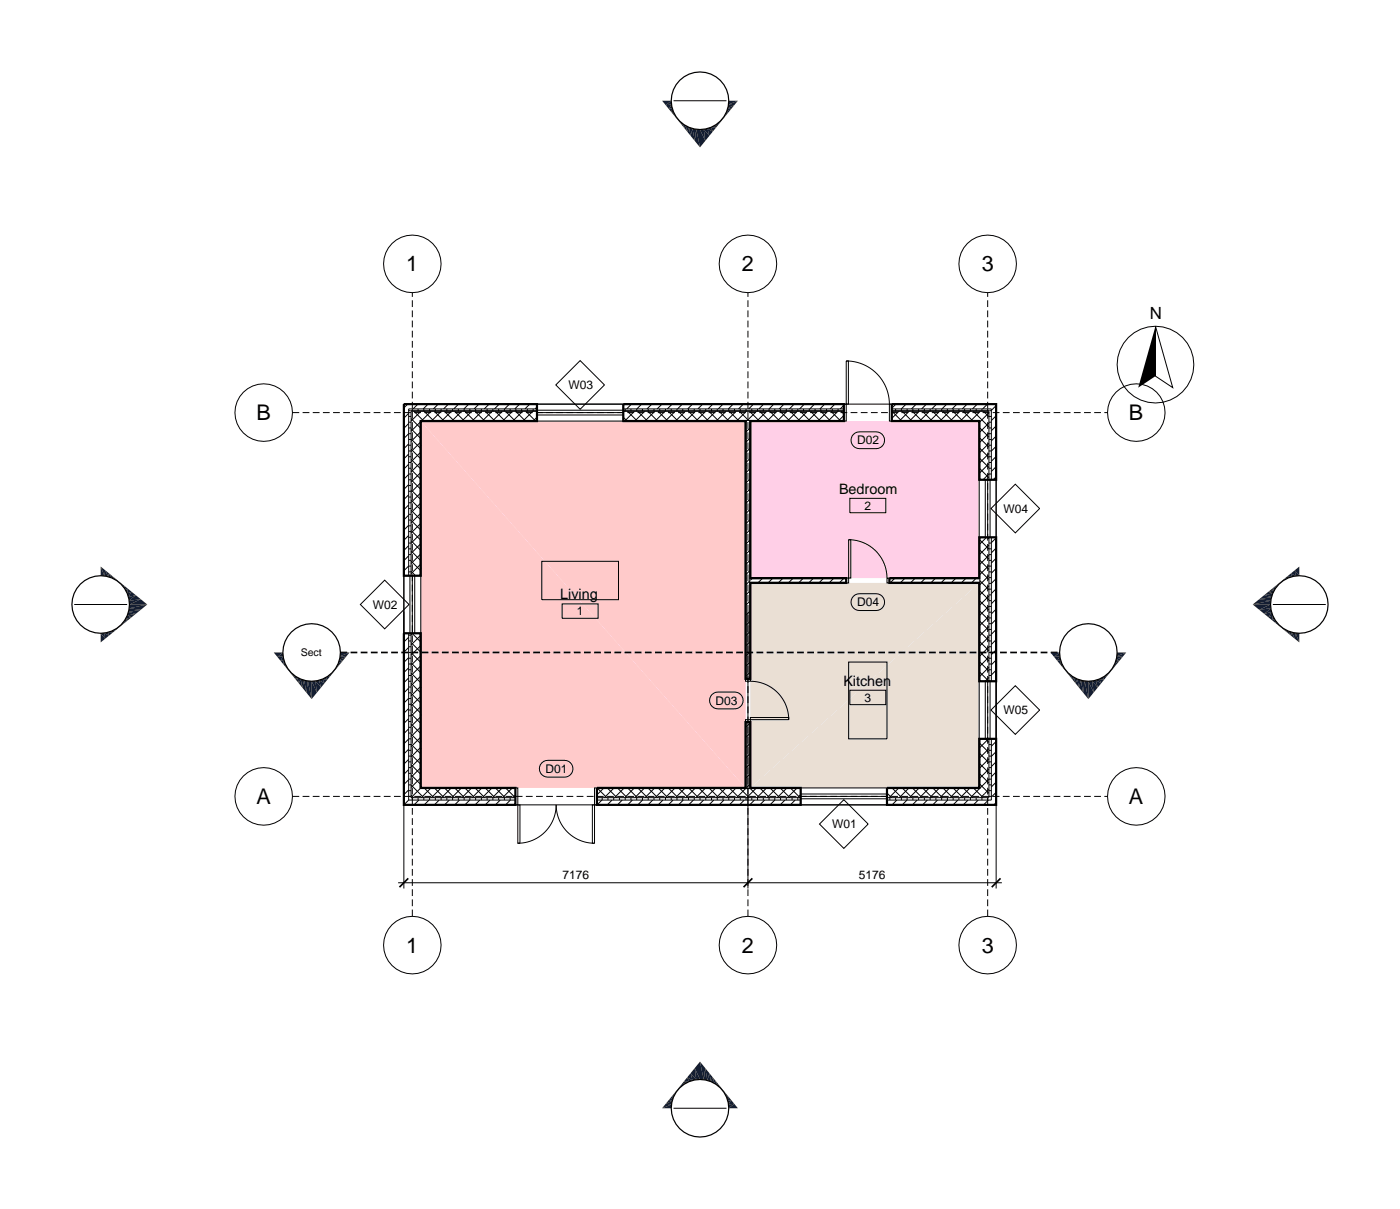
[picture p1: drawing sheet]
<svg xmlns="http://www.w3.org/2000/svg" width="292mm" height="252mm" viewBox="0 0 292 252" stroke-linecap="round" stroke-linejoin="round" font-family="sans-serif">
<defs><g id="words">
<g font-size="4.5">
<text x="84.7" y="56.6">1</text>
<text x="154.7" y="56.6">2</text>
<text x="204.7" y="56.6">3</text>
<text x="53.5" y="87.6">B</text>
<text x="235.5" y="87.6">B</text>
<text x="53.5" y="167.6">A</text>
<text x="235.5" y="167.6">A</text>
<text x="84.7" y="198.6">1</text>
<text x="154.7" y="198.6">2</text>
<text x="204.7" y="198.6">3</text>
</g>
<text font-size="3.5" x="239.8" y="66.4">N</text>
<g font-size="3">
<text x="175" y="102.9">Bedroom</text>
<text x="116.8" y="124.9">Living</text>
<text x="175.9" y="142.9">Kitchen</text>
</g>
<g font-size="2.5">
<text x="118.6" y="81.1">W03</text>
<text x="178.8" y="92.6">D02</text>
<text x="180.3" y="106.2">2</text>
<text x="209.3" y="106.9">W04</text>
<text x="77.8" y="126.9">W02</text>
<text x="120.3" y="128.3">1</text>
<text x="178.8" y="126.4">D04</text>
<text x="149.3" y="146.9">D03</text>
<text x="180.3" y="146.3">3</text>
<text x="209.3" y="148.9">W05</text>
<text x="113.8" y="161.1">D01</text>
<text x="173.6" y="172.6">W01</text>
<text x="117.3" y="183.3">7176</text>
<text x="179.1" y="183.3">5176</text>
</g>
<text font-size="2.2" x="62.7" y="136.8">Sect</text>
</g></defs>
<g fill="#ffcaca">
<path d="M87.8 87.8h67.7v76.4z"/>
<path d="M87.8 87.8l67.7 76.4h-67.7z"/>
</g>
<g fill="#ffcfe7">
<path d="M156.5 87.8h47.7v32.7z"/>
<path d="M156.5 87.8l47.7 32.7h-47.7z"/>
</g>
<g fill="#eadfd4">
<path d="M156.5 164.2l47.7-42.7v42.7z"/>
<path d="M156.5 121.5h47.7l-47.7 42.7z"/>
</g>
<g fill="none" stroke="#000" stroke-width=".21">
<path d="M176.5 75.2h.5v9h-.5zM176.5 75.2a9 9 0 0 1 9 9M84.2 84.2h123.6v83.6h-123.6zM85 84.2l-.8 .8M85.2 98.9l-1 1M85.2 96.8l-1 1M85.2 94.6l-1 1M85.2 88.3l-1 1M85.2 86.2l-1 1M85.2 85.6h26.8M85.2 98.8h.5M85.2 97.6h.5"/>
<path d="M85.2 96.4h.5M85.2 95.2h.5M85.2 94h.5M85.2 92.8h.5M85.2 91.6h.5M85.2 89.2h.5M85.2 88h.5M85.2 86.8h.5M85.2 92.5l-1 1M85.7 90.4h-.5l-1 1M85.7 100l1.9 1.9M85.7 97.9l1.9 1.9"/>
<path d="M85.7 95.7l1.9 1.9M85.7 93.6l1.9 1.9M85.7 91.5l1.9 1.9M85.7 89.4l1.9 1.9M85.7 87.2l1.9 1.9M86 85.2v.5M86.3 85.7l1.9 1.9M87.2 84.2l-1 1M87.2 85.2v.5M87.6 98.6l-1.9 1.9M87.6 96.5l-1.9 1.9M87.6 94.4l-1.9 1.9"/>
<path d="M87.6 92.2l-1.9 1.9M87.6 88l-1.9 1.9M87.6 90.1l-1.9 1.9M87.7 95.5h.1M87.7 92.9h.1M87.8 85.7l-2.1 2.1M88.4 85.2v.5M88.5 85.7l1.9 1.9M89.3 84.2l-1 1M89.6 85.2v.5M89.9 85.7l-1.9 1.9M90.6 85.7l1.9 1.9"/>
<path d="M90.8 85.2v.5M91.4 84.2l-1 1M92 85.2v.5M92 85.7l-1.9 1.9M92.7 85.7l1.9 1.9M93.2 85.2v.5M93.5 84.2l-1 1M94.1 85.7l-1.9 1.9M94.4 85.2v.5M94.8 85.7l1.9 1.9M95.6 85.2v.5M95.6 84.2l-1 1"/>
<path d="M96.1 87.7h.2M96.3 85.7l-1.9 1.9M97 85.7l1.9 1.9M97.8 84.2l-1 1v.5M98 85.2v.5M98.3 87.7h.1M98.4 85.7l-1.9 1.9M99.1 85.7l1.9 1.9M99.2 85.2v.5M99.9 84.2l-1 1M100.4 85.2v.5M100.5 85.7l-1.9 1.9"/>
<path d="M101.2 85.7l1.9 1.9M101.6 85.2v.5M102 84.2l-1 1M102.6 85.7l-1.9 1.9M102.8 85.2v.5M103.3 85.7l1.9 1.9M104 85.2v.5M104.1 84.2l-1 1M104.7 85.7l-1.9 1.9M105.4 85.7l1.9 1.9M106.2 84.2l-1 1v.5M106.4 85.2v.5"/>
<path d="M106.9 85.7l-1.9 1.9M107.6 85.7l1.9 1.9M107.6 85.2v.5M108.4 84.2l-1 1M108.8 85.2v.5M109 85.7l-1.9 1.9M109.7 85.7l1.9 1.9M110 85.2v.5M110.2 87.7h.1M110.5 84.2l-1 1M111.1 85.7l-1.9 1.9M111.2 85.2v.5"/>
<path d="M111.8 85.7l.2 .2M112 84.2h18v3.6h-18zM112 85.2h-26.8v34.8M112 85.7h-26.3v34.3M112 87.6h-24.4v32.4M112 84.8l-.4 .4M112 87l-.7 .6M112 86h18M112 86.5h18M112 85.5h18M130 85.2h46v.5h-46M130 87.6h46"/>
<path d="M130 85.6h46M130 87l.7 .6M130.2 85.7l-.2 .2M130.4 85.2v.5M130.9 85.7l1.9 1.9M131.6 85.2v.5M131.7 84.2l-1 1M132.3 85.7l-1.9 1.9M133 85.7l1.9 1.9M133.8 84.2l-1 1v.5M134 85.2v.5M134.4 85.7l-1.9 1.9"/>
<path d="M135.1 85.7l1.9 1.9M135.2 85.2v.5M135.9 84.2l-1 1M136.4 85.2v.5M136.6 85.7l-1.9 1.9M137.3 85.7l1.9 1.9M137.6 85.2v.5M138.1 84.2l-1 1M138.7 85.7l-1.9 1.9M138.8 85.2v.5M139.4 85.7l1.9 1.9M140 85.2v.5"/>
<path d="M140.2 84.2l-1 1M140.8 85.7l-1.9 1.9M141.2 85.2v.5M141.5 85.7l1.9 1.9M142.3 84.2l-1 1M142.4 85.2v.5M142.9 85.7l-1.9 1.9M143.6 85.2v.5l1.9 1.9M144.4 84.2l-1 1M144.8 85.2v.5M145.1 85.7l-1.9 1.9M145.7 85.7l1.9 1.9"/>
<path d="M146 85.2v.5M146.6 84.2l-1 1M147.2 85.7l-1.9 1.9M147.2 85.2v.5M147.9 85.7l1.9 1.9M148.4 85.2v.5M148.7 84.2l-1 1M149.3 85.7l-1.9 1.9M149.6 85.2v.5M150 85.7l1.9 1.9M150.8 84.2l-1 1M150.8 85.2v.5"/>
<path d="M151.4 85.7l-1.9 1.9M151.8 87.7h.1M152 85.2v.5M152.1 85.7l1.9 1.9M152.9 84.2l-1 1M153.2 85.2v.5M153.5 85.7l-1.9 1.9M154.2 85.7l1.9 1.9M154.4 85.2v.5M155 84.2l-1 1M155.6 97h.1M155.6 85.2v.5"/>
<path d="M155.6 87.8v53.7M155.7 85.7l-1.9 1.9M155.7 87.8l-.1 .1M156.3 85.7l1.9 1.9M156.4 99.9l-.8 .7M156.4 97.7l-.8 .8M156.4 95.6l-.8 .8M156.4 93.5l-.8 .8M156.4 91.4l-.8 .7M156.4 89.3l-.8 .7M156.4 87.8v53.7M156.5 98.6h.1"/>
<path d="M156.5 99.9h.1M156.8 85.2v.5M157.2 84.2l-1 1M157.8 85.7l-1.9 1.9M158 85.2v.5M158.5 85.7l1.9 1.9M159.2 85.2v.5M159.3 84.2l-1 1M159.9 85.7l-1.9 1.9M160.6 85.7l1.9 1.9M160.8 87.7h.2M161.4 84.2l-1 1v.5"/>
<path d="M161.6 85.2v.5M162 85.7l-1.9 1.9M162.7 85.7l1.9 1.9M162.8 85.2v.5M163.5 84.2l-1 1M164 85.2v.5M164.1 85.7l-1.9 1.9M164.8 85.7l1.9 1.9M165.2 85.2v.5M165.6 84.2l-1 1M166.3 85.7l-1.9 1.9M166.4 85.2v.5"/>
<path d="M167 85.7l1.9 1.9M167.6 85.2v.5M167.8 84.2l-1 1M168.4 85.7l-1.9 1.9M168.8 85.2v.5M169.1 85.7l1.9 1.9M169.9 84.2l-1 1M170 85.2v.5M170.5 85.7l-1.9 1.9M171.2 85.2v.5l1.9 1.9M172 84.2l-1 1M172.4 85.2v.5"/>
<path d="M172.6 85.7l-1.9 1.9M173.3 85.7l1.9 1.9M173.6 85.2v.5M174.1 84.2l-1 1M174.8 85.7l-1.9 1.9M174.8 85.2v.5M175.4 85.7l.6 .6M176 84.2h.5v3.6h-.5zM176 84.5l-.7 .7M176 86.6l-1 1M185.5 84.2h.5v3.6h-.5zM186 85.2h20.8v14.8h-.5v-14.3h-20.3"/>
<path d="M186 87.6h18.4v12.4M186 85.6h20.8M186 85.7l1.9 1.9M186.8 85.2v.5M186.9 84.2l-.9 .9M187.5 85.7l-1.5 1.5M188.2 85.7l1.9 1.9M189 84.2l-1 1v.5M189.2 85.2v.5M189.6 85.7l-1.9 1.9M190.3 85.7l1.9 1.9M190.4 85.2v.5"/>
<path d="M191.1 84.2l-1 1M191.6 85.2v.5M191.7 85.7l-1.9 1.9M192.4 85.7l1.9 1.9M192.8 85.2v.5M193.2 84.2l-1 1M193.8 85.7l-1.9 1.9M194 85.2v.5M194.5 85.7l1.9 1.9M195.2 85.2v.5M195.3 84.2l-1 1M196 85.7l-1.9 1.9"/>
<path d="M196.4 85.2v.5M196.7 85.7l1.9 1.9M197.5 84.2l-1 1M197.6 85.2v.5M198.1 85.7l-1.9 1.9M198.8 85.7l1.9 1.9M198.8 85.2v.5M199.6 84.2l-1 1M199.9 87.7h.1M200 85.2v.5M200.2 85.7l-1.9 1.9M200.9 85.7l1.9 1.9"/>
<path d="M201.2 85.2v.5M201.7 84.2l-1 1M202.3 85.7l-1.9 1.9M202.4 85.2v.5M203 85.7l3.3 3.3M203.6 85.2v.5M203.8 84.2l-1 1M204.3 90.6h.1M204.3 93.1h.1M204.4 97.7l1.9 1.9M204.4 95.6l1.9 1.9M204.4 91.3l1.9 1.9"/>
<path d="M204.4 89.2l1.9 1.9M204.4 99.8l.2 .2M204.4 93.4l1.9 1.9M204.4 85.7l-1.9 1.9M204.8 85.2v.5M205.1 85.7l1.2 1.2M205.9 84.2l-1 1M206 85.2v.5M206.3 98.8l-1.3 1.2M206.3 96.6l-1.9 1.9M206.3 94.5l-1.9 1.9M206.3 92.4l-1.9 1.9"/>
<path d="M206.3 90.3l-1.9 1.9M206.3 88.2l-1.9 1.9M206.3 86l-1.9 1.9M206.3 98.8h.5M206.3 97.6h.5M206.3 96.4h.5M206.3 95.2h.5M206.3 92.8h.5M206.3 91.6h.5M206.3 90.4h.5M206.3 89.2h.5M206.3 88h.5"/>
<path d="M206.3 86.8h.5M207.8 99.4l-.6 .6M207.8 97.3l-1 1M207.8 95.1l-1 1M207.8 93l-1 1h-.5M207.8 90.9l-1 1M207.8 88.8l-1 1M207.8 86.7l-1 1M207.8 84.5l-1 1M85.2 111.6l-1 1M85.2 109.5l-1 1M85.2 107.4l-1 1"/>
<path d="M85.2 105.2l-1 1M85.2 103.1l-1 1M85.2 101l-1 1M85.2 113.7l-1 1M85.2 119.2h.5M85.2 116.8h.5M85.2 115.6h.5M85.2 114.4h.5M85.2 113.2h.5M85.2 112h.5M85.2 100h.5M85.2 115.9l-1 1"/>
<path d="M85.2 110.8h.5M85.2 109.6h.5M85.2 108.4h.5M85.2 107.2h.5M85.2 106h.5M85.2 104.8h.5M85.2 103.6h.5M85.2 102.4h.5M85.2 101.2h.5M85.7 118h-.5l-1 1M85.7 119.1l1 .9M85.7 116.9l1.9 1.9"/>
<path d="M85.7 114.8l1.9 1.9M85.7 112.7l1.9 1.9M85.7 110.6l1.9 1.9M85.7 108.5l1.9 1.9M85.7 106.3l1.9 1.9M85.7 104.2l1.9 1.9M85.7 102.1l1.9 1.9M87.6 109.2l-1.9 1.9M87.6 107.1l-1.9 1.9M87.6 105l-1.9 1.9M87.6 102.8l-1.9 1.9M87.6 100.7l-1.9 1.9"/>
<path d="M87.6 111.3l-1.9 1.9M87.6 115.6l-1.9 1.9M87.6 113.5l-1.9 1.9M87.6 119.8l-.1 .2M87.6 117.7l-1.9 1.9M87.6 108.6h.2M87.7 109.8h.1M87.8 118.4h.1M113 117h16v8h-16zM155.5 119.6h.1M155.5 104.9h.1M155.6 106.5h.1"/>
<path d="M156.4 119l-.8 .7M156.4 116.8l-.8 .8M156.4 104.1l-.8 .8M156.4 102l-.8 .7M156.4 106.2l-.8 .8M156.4 114.7l-.8 .8M156.4 110.5l-.8 .7M156.4 108.4l-.8 .7M156.4 112.6l-.8 .7M156.4 111.8h.1M177 112.5h.5v8h-.5zM177 112.5a8 8 0 0 1 8 8"/>
<path d="M204.2 100h3.6v12h-3.6zM204.3 112.1h.1M204.4 112v30M204.4 118.9l1.9 1.9M204.4 116.8l1.9 1.9M204.4 114.7l1.9 1.9M204.4 112.5l1.9 1.9M205.5 100v12M205.8 112l-1.4 1.4M205.9 112l.4 .3M206 100v12M206.3 112h.5v30h-.5z"/>
<path d="M206.3 120l-1.9 1.9M206.3 117.9l-1.9 1.9M206.3 115.7l-1.9 1.9M206.3 113.6l-1.9 1.9M206.3 119.2h.5M206.3 118h.5M206.3 116.8h.5M206.3 115.6h.5M206.3 114.4h.5M206.3 113.2h.5M206.5 100v12M207.8 118.5l-1 1"/>
<path d="M207.8 116.4l-1 1M207.8 114.2l-1 1M207.8 112.1l-1 1M84.2 120h3.6v12h-3.6zM85.2 134.9l-1 1M85.2 132.8l-1 1M85.2 139.6h.5M85.2 138.4h.5M85.2 137.2h.5M85.2 136h.5M85.2 134.8h.5M85.2 133.6h.5"/>
<path d="M85.2 132.4h.5M85.2 132v34.8M85.2 139.2l-1 1M85.2 137.1l-1 1M85.5 120v12M85.7 132v34.3M85.7 138.2l1.9 1.9M85.7 136l1.9 1.9M85.7 133.9l1.9 1.9M85.9 132l1.7 1.7M86 120v12M86.1 132l-.4 .3"/>
<path d="M86.5 120v12M87.6 138.9l-1.9 1.9h-.5M87.6 132.5l-1.9 1.9M87.6 132v32.4M87.6 136.8l-1.9 1.9M87.6 134.7l-1.9 1.9M155.5 138.7h.1M155.6 120.5h.1M156.4 133.8l-.8 .8M156.4 129.6l-.8 .7M156.4 127.4l-.8 .8M156.4 125.3l-.8 .8"/>
<path d="M156.4 121.1l-.8 .7M156.4 138.1l-.8 .7M156.4 135.9l-.8 .8M156.4 131.7l-.9 .7M156.4 123.2l-.8 .8M156.4 130.6h.1M156.4 131.8h.1M156.5 135.5h.1M156.5 120.6h20M156.5 121.4h20M156.8 120.6l-.3 .4M159 120.6l-.8 .8"/>
<path d="M161.1 120.6l-.8 .8M163.2 120.6l-.8 .8M165.3 120.6l-.7 .8M167.4 120.6l-.7 .8M169.1 120.5h.2M169.6 120.6l-.8 .8M171.7 120.6l-.8 .8M173.8 120.6l-.7 .8M175.9 120.6l-.7 .8M176.5 120.5h.5v1h-.5zM177 138h8v16h-8zM185 120.5h.5v1h-.5z"/>
<path d="M185.5 120.6h18.7M185.5 121.4h18.7M186.5 120.6l-.7 .8M187.1 120.5h.1M188.7 120.6l-.8 .8M190.8 120.6l-.8 .8M191.4 120.5h.1M192.9 120.6l-.8 .8M195 120.6l-.7 .8M197.1 120.6l-.7 .8M199.3 120.6l-.8 .8M201.4 120.6l-.8 .8"/>
<path d="M203.5 120.6l-.8 .8M204.3 127.4h.1M204.4 138l1.9 1.9M204.4 135.9l1.9 1.9M204.4 133.8l1.9 1.9M204.4 131.6l1.9 1.9M204.4 129.5l1.9 1.9M204.4 127.4l1.9 1.9M204.4 125.3l1.9 1.9M204.4 123.1l1.9 1.9M204.4 121l1.9 1.9M206.3 139.1l-1.9 1.9"/>
<path d="M206.3 137l-1.9 1.9M206.3 134.8l-1.9 1.9M206.3 132.7l-1.9 1.9M206.3 130.6l-1.9 1.9M206.3 128.5l-1.9 1.9M206.3 126.3l-1.9 1.9M206.3 124.2l-1.9 1.9M206.3 122.1l-1.9 1.9M206.3 139.6h.5M206.3 138.4h.5M206.3 137.2h.5M206.3 136h.5"/>
<path d="M206.3 134.8h.5M206.3 133.6h.5M206.3 132.4h.5M206.3 131.2h.5M206.3 130h.5M206.3 128.8h.5M206.3 127.6h.5M206.3 126.4h.5M206.3 125.2h.5M206.3 124h.5M206.3 122.8h.5M206.3 120.4h.5"/>
<path d="M207.8 139.7l-1 1M207.8 137.6l-1 1M207.8 135.5l-1 1M207.8 133.3l-1 1M207.8 131.2l-1 1M207.8 129.1l-1 1M207.8 127l-1 1M207.8 124.8l-1 1M207.8 122.7l-1 1M207.8 120.6l-1 1h-.5M85.2 158.3l-1 1M85.2 154l-1 1"/>
<path d="M85.2 151.9l-1 1M85.2 149.8l-1 1M85.2 145.6l-1 1M85.2 143.4l-1 1M85.2 141.3l-1 1M85.2 158.8h.5M85.2 157.6h.5M85.2 156.4h.5M85.2 155.2h.5M85.2 154h.5M85.2 142h.5M85.2 156.2l-1 1"/>
<path d="M85.2 147.7l-1 1M85.2 152.8h.5M85.2 151.6h.5M85.2 150.4h.5M85.2 149.2h.5M85.2 148h.5M85.2 146.8h.5M85.2 145.6h.5M85.2 144.4h.5M85.2 143.2h.5M85.7 159.4l1.9 1.9M85.7 155.1l1.9 1.9"/>
<path d="M85.7 153l1.9 1.9M85.7 144.5l1.9 1.9M85.7 157.2l1.9 1.9M85.7 150.9l1.9 1.9M85.7 148.8l1.9 1.9M85.7 146.6l1.9 1.9M85.7 142.4l1.9 1.9M85.7 140.3l1.9 1.9M87.6 158l-1.9 1.9M87.6 155.9l-1.9 1.9M87.6 151.6l-1.9 1.9M87.6 149.5l-1.9 1.9"/>
<path d="M87.6 147.4l-1.9 1.9M87.6 143.2l-1.9 1.9M87.6 141l-1.9 1.9M87.6 153.8l-1.9 1.9M87.6 145.3l-1.9 1.9M87.7 146.5h.1M87.7 154.5h.2M87.7 156h.2M87.8 149h.1M87.8 143.3h.1M155.5 150h1v.5h-1zM155.5 141.5h1v.5h-1z"/>
<path d="M155.5 158.1h.1M155.5 141.4h.1M155.6 140.3h.1M155.6 150.5v13.7l.8-.7M156.4 140.2l-.8 .7M156.4 159.3l-.8 .7M156.4 157.1l-.8 .8M156.4 155l-.8 .8M156.4 152.9l-.8 .8M156.4 150.8l-.8 .7M156.4 150.5v13.7M156.5 149.6h8v.4h-8z"/>
<path d="M156.5 142a8 8 0 0 1 8 8M204.2 142h3.6v12h-3.6zM204.4 154v10.4h-19.4M204.4 159.2l1.9 1.9M204.4 157.1l1.9 1.9M204.4 155l1.9 1.9M204.4 140.1l1.8 1.9M205.5 142v12M205.5 154l.8 .7M206 142v12M206.2 154l-1.8 1.8M206.3 158.2l-1.9 1.9"/>
<path d="M206.3 156l-1.9 1.9M206.3 141.2l-.8 .8M206.3 158.8h.5M206.3 157.6h.5M206.3 156.4h.5M206.3 155.2h.5M206.3 140.8h.5M206.5 142v12M207.8 158.8l-1 1M207.8 156.7l-1 1M207.8 154.5l-1 1M207.8 141.8l-.2 .2"/>
<path d="M85.2 162.5l-1 1M85.2 160.4l-1 1M85.2 163.6h.5l2.7 2.7v.5M85.2 166h.5M85.2 164.8h.5M85.2 162.4h.5M85.2 161.2h.5M85.2 160h.5M85.2 166.8h22.3M85.2 166.8l-1 1M85.2 164.6l-1 1M85.7 166.3h21.8"/>
<path d="M85.7 165.7l.6 .6M85.7 161.5l1.9 1.9M86 166.3v.5M87.2 166.3v.5M87.4 166.8l-1 1M87.6 160.1l-1.9 1.9M87.6 164.4h19.9M87.6 164.4l-1.9 1.9M87.6 162.2l-1.9 1.9M88.6 164.4l1.9 1.9M89.5 166.8l-1 1M89.6 166.3v.5"/>
<path d="M89.8 164.4l-1.9 1.9M90.7 164.4l1.9 1.9M90.8 166.3v.5M91.6 166.8l-1 1M91.9 164.4l-1.9 1.9M92 166.3v.5M92.9 164.4l1.9 1.9M93.2 166.3v.5M93.7 166.8l-1 1M94 164.4l-1.9 1.9M94.4 166.3v.5M95 164.4l1.9 1.9"/>
<path d="M95.6 166.3v.5M95.8 166.8l-1 1M96.1 164.4l-1.9 1.9M96.8 166.3v.5M97.1 164.4l1.9 1.9M98 166.3v.5l-1 1M98.2 164.4l-1.9 1.9M99.2 166.3v.5M99.2 164.4l1.9 1.9M100.1 166.8l-1 1M100.4 164.4l-1.9 1.9M100.4 166.3v.5"/>
<path d="M101.3 164.4l1.9 1.9M101.6 166.3v.5M102.2 166.8l-1 1M102.5 164.4l-1.9 1.9M102.8 166.3v.5M103.5 164.4l1.9 1.9M104 166.3v.5M104.3 166.8l-1 1M104.6 164.4l-1.9 1.9M105.2 166.3v.5M105.6 164.4l1.9 1.9M106.4 166.3v.5l-1 1"/>
<path d="M106.7 164.4l-1.9 1.9M107.5 164.3h.1M107.5 164.2h.5v3.6h-.5zM107.5 165.7l-.6 .6M108 175.8a8 8 0 0 0 8-8 8 8 0 0 0 8 8M108 167.8h.4v8h-.4zM123.5 167.8h.5v8h-.5zM124 164.2h.5v3.6h-.5zM124.5 166.8h42.5M124.5 166.3h42.5M124.5 164.4h42.5M124.7 164.4l1.9 1.9"/>
<path d="M125.5 166.8l-1 1M125.6 166.3v.5M125.8 164.4l-1.3 1.3M126.8 164.4l1.9 1.9M126.8 166.3v.5M127.7 166.8l-1 1M127.9 164.4l-1.9 1.9M128 166.3v.5M128.9 164.4l1.9 1.9M129.2 166.3v.5M129.8 166.8l-1 1M130.1 164.4l-1.9 1.9"/>
<path d="M130.4 166.3v.5M131 164.4l1.9 1.9M131.6 166.3v.5M131.9 166.8l-1 1M132.2 164.4l-1.9 1.9M132.8 166.3v.5M133.2 164.4l1.9 1.9M134 166.3v.5l-1 1M134.3 164.4l-1.9 1.9M135.2 166.3v.5M135.3 164.4l1.9 1.9M136.1 166.8l-1 1"/>
<path d="M136.4 166.3v.5M136.4 164.4l-1.9 1.9M137.4 164.4l1.9 1.9M137.6 166.3v.5M138.3 166.8l-1 1M138.5 164.4l-1.9 1.9M138.8 166.3v.5M139.5 164.4l1.9 1.9M140 166.3v.5M140.4 166.8l-1 1M140.7 164.4l-1.9 1.9M141.2 166.3v.5"/>
<path d="M141.6 164.4l1.9 1.9M142.4 166.3v.5M142.5 166.8l-1 1M142.8 164.4l-1.9 1.9M143.6 166.3v.5M143.8 164.4l1.9 1.9M144.6 166.8l-1 1M144.8 166.3v.5M144.9 164.4l-1.9 1.9M145.9 164.4l1.9 1.9M146 166.3v.5M146.8 166.8l-1 1"/>
<path d="M147 164.4l-1.9 1.9M147.2 166.3v.5M148 164.4l1.9 1.9M148.4 166.3v.5M148.9 166.8l-1 1M149.2 164.4l-1.9 1.9M149.6 166.3v.5M150.1 164.4l1.9 1.9M150.8 166.3v.5M151 166.8l-1 1M151.3 164.4l-1.9 1.9M152 166.3v.5"/>
<path d="M152.2 164.4l1.9 1.9M153.1 166.8l-1 1M153.2 166.3v.5M153.4 164.4l-1.9 1.9M154.4 164.4l1.9 1.9M154.4 166.3v.5M155.2 166.8l-1 1M155.5 164.4l-1.9 1.9M155.6 166.3v.5M156.4 161.4l-.8 .7M156.5 164.4l1.9 1.9M156.8 166.3v.5"/>
<path d="M157.4 166.8l-1 1M157.6 164.4l-1.9 1.9M158 166.3v.5M158.6 164.4l1.9 1.9M159.2 166.3v.5M159.5 166.8l-1 1M159.8 164.4l-1.9 1.9M160.4 166.3v.5M160.7 164.4l1.9 1.9M161.6 166.3v.5l-1 1M161.9 164.4l-1.9 1.9M162.8 166.3v.5"/>
<path d="M162.9 164.4l1.9 1.9M163.7 166.8l-1 1M164 166.3v.5M164 164.4l-1.9 1.9M165 164.4l1.9 1.9M165.2 166.3v.5M165.8 166.8l-1 1M166.1 164.4l-1.9 1.9M166.4 166.3v.5M167 164.2h18v3.6h-18zM167 167.7v.1M167 165.6l-.7 .7"/>
<path d="M167 166h18M167 165.5h18M167 166.5h18M185 166.3h21.3v-12.3h.5v12.8h-21.8M185 165.3l1 1M185.2 164.4l-.2 .2M185.6 166.3v.5M186.2 164.4l1.9 1.9M186.8 166.3v.5M187.1 166.8l-1 1M187.3 164.4l-1.9 1.9M188 166.3v.5"/>
<path d="M188.3 164.4l1.9 1.9M189.2 166.3v.5l-1 1M189.5 164.4l-1.9 1.9M190.4 166.3v.5M190.4 164.4l1.9 1.9M191.3 166.8l-1 1M191.6 164.4l-1.9 1.9M191.6 166.3v.5M192.6 164.4l1.9 1.9M192.8 166.3v.5M193.4 166.8l-1 1M193.7 164.4l-1.9 1.9"/>
<path d="M194 166.3v.5M194.7 164.4l1.9 1.9M195.2 166.3v.5M195.5 166.8l-1 1M195.8 164.4l-1.9 1.9M196.4 166.3v.5M196.8 164.4l1.9 1.9M197.6 166.3v.5M197.7 166.8l-1 1M197.9 164.4l-1.9 1.9M198.8 166.3v.5M198.9 164.4l1.9 1.9"/>
<path d="M199.8 166.8l-1 1M200 166.3v.5M200.1 164.4l-1.9 1.9M201 164.4l1.9 1.9M201.2 166.3v.5M201.9 166.8l-1 1M202.2 164.4l-1.9 1.9M203.2 164.4l1.9 1.9M203.6 166.3v.5M204 166.8l-1 1M204.3 164.4l-1.9 1.9v.5M204.4 163.4l1.9 1.9"/>
<path d="M204.4 161.3l1.9 1.9M204.8 166.3v.5M206 166.3v.5M206.2 166.8l-1 1M206.3 164.5l-1.8 1.8M206.3 160.3l-1.9 1.9M206.3 166h.5M206.3 164.8h.5M206.3 163.6h.5M206.3 161.2h.5M206.3 160h.5M206.8 162.4h-.5l-1.9 1.9"/>
<path d="M207.8 167.3l-.5 .5M207.8 165.2l-1 1M207.8 163l-1 1M207.8 160.9l-1 1"/>
<circle cx="86" cy="55" r="6"/>
<circle cx="156" cy="55" r="6"/>
<circle cx="206" cy="55" r="6"/>
<circle cx="55" cy="86" r="6"/>
<circle cx="237" cy="86" r="6"/>
<circle cx="55" cy="166" r="6"/>
<circle cx="237" cy="166" r="6"/>
<circle cx="86" cy="197" r="6"/>
<circle cx="156" cy="197" r="6"/>
<circle cx="206" cy="197" r="6"/>
</g>
<path d="M84.2 84.2h27.8v3.6h-24.2v32.2h-3.6zM130 84.2h46v3.6h-19.5v32.7h20v1h-20v20h-1v-53.7h-25.5zM186 84.2h21.8v15.8h-3.6v-12.2h-18.2zM84.2 132h3.6v32.2h19.7v3.6h-23.3zM185.5 120.5h18.7v-8.5h3.6v30h-3.6v-20.5h-18.7zM124.5 164.2h31v-13.7h1v13.7h10.5v3.6h-42.5zM185 164.2h19.2v-10.2h3.6v13.8h-22.8z" fill="none" stroke="#000" stroke-width=".46"/>
<path d="M61 86h170M61 166h170M86 191v-130M156 191v-130M206 191v-130" fill="none" stroke="#000" stroke-width=".21" stroke-dasharray="1.4 .7" stroke-linecap="butt"/>
<g fill="#141e32">
<path d="M138.1 21h1.9l-1.1 .9z"/>
<path d="M138.9 21.9l1.1-.9 .1 .8z"/>
<path d="M138.9 21.9l1.2-.1-.6 .9z"/>
<path d="M140.1 21.8l.1 .8-.7 .1z"/>
<path d="M139.5 22.7l.7-.1-.1 .8z"/>
<path d="M140.2 22.6l.3 .7-.4 .1z"/>
<path d="M140.1 23.4l.4-.1 .1 .8z"/>
<path d="M140.5 23.3l.3 .7-.2 .1z"/>
<path d="M140.6 24.1l.2-.1 .3 .7z"/>
<path d="M140.8 24l.4 .7h-.1z"/>
<path d="M141.1 24.7h.1l.4 .7z"/>
<path d="M141.2 24.7l.6 .5-.2 .2z"/>
<path d="M141.6 25.4l.2-.2 .4 .8z"/>
<path d="M141.8 25.2l.5 .6-.1 .2z"/>
<path d="M142.3 25.8l.4 .9-.5-.7z"/>
<path d="M142.3 25.8l.7 .4-.3 .5z"/>
<path d="M143 26.2l.3 1.2-.6-.7z"/>
<path d="M143 26.2l.7 .3-.4 .9z"/>
<path d="M143.7 26.5l.3 1.8-.7-.9z"/>
<path d="M143.7 26.5l.7 .3-.4 1.5z"/>
<path d="M144.4 26.8l.5 2.6-.9-1.1z"/>
<path d="M144.4 26.8l.8 .1-.3 2.5z"/>
<path d="M145.2 26.9l.8 3.8-1.1-1.3z"/>
<path d="M145.2 26.9l.8 .1v3.7z"/>
<path d="M146 27l1.1 2.4-1.1 1.3z"/>
<path d="M146 27l.8-.1 .3 2.5z"/>
<path d="M146.8 26.9l1.2 1.4-.9 1.1z"/>
<path d="M146.8 26.9l.8-.1 .4 1.5z"/>
<path d="M147.6 26.8l1.1 .6-.7 .9z"/>
<path d="M147.6 26.8l.7-.3 .4 .9z"/>
<path d="M148.3 26.5l1 .2-.6 .7z"/>
<path d="M148.3 26.5l.7-.3 .3 .5z"/>
<path d="M149 26.2l.8-.2-.5 .7z"/>
<path d="M149 26.2l.7-.4 .1 .2z"/>
<path d="M149.7 25.8l.7-.4-.6 .6z"/>
<path d="M149.7 25.8l.5-.6 .2 .2z"/>
<path d="M150.2 25.2l.7-.5-.5 .7z"/>
<path d="M150.8 24.7h.1l-.7 .5z"/>
<path d="M150.8 24.7l.6-.6-.5 .6z"/>
<path d="M151.2 24l.2 .1-.6 .6z"/>
<path d="M151.2 24l.7-.6-.5 .7z"/>
<path d="M151.5 23.3l.4 .1-.7 .6z"/>
<path d="M151.5 23.3l1-.6-.6 .7z"/>
<path d="M151.8 22.6l.7 .1-1 .6z"/>
<path d="M151.8 22.6l1.3-.7-.6 .8z"/>
<path d="M151.9 21.8l1.2 .1-1.3 .7z"/>
<path d="M151.9 21.8l2-.8-.8 .9z"/>
<path d="M152 21h1.9l-2 .8z"/>
</g>
<circle cx="146" cy="21" r="6" fill="none" stroke="#000" stroke-width=".25"/>
<path d="M140.5 21h11" fill="none" stroke="#000" stroke-width=".21"/>
<g fill="#141e32">
<path d="M152 231l1.1-.9 .8 .9z"/>
<path d="M151.9 230.2l1.2-.1-1.1 .9z"/>
<path d="M152.5 229.3l.6 .8-1.2 .1z"/>
<path d="M151.8 229.4l.7-.1-.6 .9z"/>
<path d="M151.9 228.6l.6 .7-.7 .1z"/>
<path d="M151.5 228.7l.4-.1-.1 .8z"/>
<path d="M151.4 227.9l.5 .7-.4 .1z"/>
<path d="M151.2 228l.2-.1 .1 .8z"/>
<path d="M150.9 227.3l.5 .6-.2 .1z"/>
<path d="M150.8 227.3h.1l.3 .7z"/>
<path d="M150.4 226.6l.5 .7h-.1z"/>
<path d="M150.4 226.6l.4 .7-.6-.5z"/>
<path d="M149.8 226l.6 .6-.2 .2z"/>
<path d="M149.8 226l.4 .8-.5-.6z"/>
<path d="M149.3 225.3l.5 .7-.1 .2z"/>
<path d="M149.3 225.3l.4 .9-.7-.4z"/>
<path d="M148.7 224.6l.6 .7-.3 .5z"/>
<path d="M148.7 224.6l.3 1.2-.7-.3z"/>
<path d="M148 223.7l.7 .9-.4 .9z"/>
<path d="M148 223.7l.3 1.8-.7-.3z"/>
<path d="M147.1 222.6l.9 1.1-.4 1.5z"/>
<path d="M147.1 222.6l.5 2.6-.8-.1z"/>
<path d="M146 221.3l1.1 1.3-.3 2.5z"/>
<path d="M146 221.3l.8 3.8-.8-.1z"/>
<path d="M146 221.3v3.7l-1.1-2.4z"/>
<path d="M144.9 222.6l1.1 2.4-.8 .1z"/>
<path d="M144.9 222.6l.3 2.5-1.2-1.4z"/>
<path d="M144 223.7l1.2 1.4-.8 .1z"/>
<path d="M144 223.7l.4 1.5-1.1-.6z"/>
<path d="M143.3 224.6l1.1 .6-.7 .3z"/>
<path d="M143.3 224.6l.4 .9-1-.2z"/>
<path d="M142.7 225.3l1 .2-.7 .3z"/>
<path d="M142.7 225.3l.3 .5-.8 .2z"/>
<path d="M142.2 226l.8-.2-.7 .4z"/>
<path d="M142.2 226l.1 .2-.7 .4z"/>
<path d="M141.6 226.6l.7-.4-.5 .6z"/>
<path d="M141.6 226.6l.2 .2-.7 .5z"/>
<path d="M141.1 227.3l.7-.5-.6 .5z"/>
<path d="M141.1 227.3h.1l-.6 .6z"/>
<path d="M140.6 227.9l.6-.6-.4 .7z"/>
<path d="M140.6 227.9l.2 .1-.7 .6z"/>
<path d="M140.1 228.6l.7-.6-.3 .7z"/>
<path d="M140.1 228.6l.4 .1-1 .6z"/>
<path d="M139.5 229.3l1-.6-.3 .7z"/>
<path d="M139.5 229.3l.7 .1-1.3 .7z"/>
<path d="M138.9 230.1l1.3-.7-.1 .8z"/>
<path d="M138.9 230.1l1.2 .1-2 .8z"/>
<path d="M138.1 231l2-.8-.1 .8z"/>
</g>
<circle cx="146" cy="231" r="6" fill="none" stroke="#000" stroke-width=".25"/>
<path d="M140.5 231h11" fill="none" stroke="#000" stroke-width=".21"/>
<g fill="#141e32">
<path d="M270.1 118.9l.9-.8v1.9z"/>
<path d="M270.1 118.9l.9 1.1-.8 .1z"/>
<path d="M269.3 119.5l.8-.6 .1 1.2z"/>
<path d="M269.3 119.5l.9 .6-.8 .1z"/>
<path d="M268.6 120.1l.7-.6 .1 .7z"/>
<path d="M268.6 120.1l.8 .1-.7 .3z"/>
<path d="M267.9 120.6l.7-.5 .1 .4z"/>
<path d="M267.9 120.6l.8-.1-.7 .3z"/>
<path d="M267.3 121.1l.6-.5 .1 .2z"/>
<path d="M267.3 121.1l.7-.3-.7 .4z"/>
<path d="M266.6 121.6l.7-.5v.1z"/>
<path d="M266.6 121.6l.7-.4-.5 .6z"/>
<path d="M266 122.2l.6-.6 .2 .2z"/>
<path d="M266 122.2l.8-.4-.6 .5z"/>
<path d="M265.3 122.7l.7-.5 .2 .1z"/>
<path d="M265.3 122.7l.9-.4-.4 .7z"/>
<path d="M264.6 123.3l.7-.6 .5 .3z"/>
<path d="M264.6 123.3l1.2-.3-.3 .7z"/>
<path d="M263.7 124l.9-.7 .9 .4z"/>
<path d="M263.7 124l1.8-.3-.3 .7z"/>
<path d="M262.6 124.9l1.1-.9 1.5 .4z"/>
<path d="M262.6 124.9l2.6-.5-.1 .8z"/>
<path d="M261.3 126l1.3-1.1 2.5 .3z"/>
<path d="M261.3 126l3.8-.8-.1 .8z"/>
<path d="M261.3 126h3.7l-2.4 1.1z"/>
<path d="M262.6 127.1l2.4-1.1 .1 .8z"/>
<path d="M262.6 127.1l2.5-.3-1.4 1.2z"/>
<path d="M263.7 128l1.4-1.2 .1 .8z"/>
<path d="M263.7 128l1.5-.4-.6 1.1z"/>
<path d="M265.2 127.6l.3 .7-.9 .4z"/>
<path d="M264.6 128.7l.9-.4-.2 1z"/>
<path d="M265.5 128.3l.3 .7-.5 .3z"/>
<path d="M265.3 129.3l.5-.3 .2 .8z"/>
<path d="M265.8 129l.4 .7-.2 .1z"/>
<path d="M266 129.8l.2-.1 .4 .7z"/>
<path d="M266.2 129.7l.6 .5-.2 .2z"/>
<path d="M266.6 130.4l.2-.2 .5 .7z"/>
<path d="M266.8 130.2l.5 .6v.1z"/>
<path d="M267.3 130.8l.6 .6-.6-.5z"/>
<path d="M267.3 130.8l.7 .4-.1 .2z"/>
<path d="M268 131.2l.6 .7-.7-.5z"/>
<path d="M268 131.2l.7 .3-.1 .4z"/>
<path d="M268.7 131.5l.6 1-.7-.6z"/>
<path d="M268.7 131.5l.7 .3-.1 .7z"/>
<path d="M269.4 131.8l.7 1.3-.8-.6z"/>
<path d="M269.4 131.8l.8 .1-.1 1.2z"/>
<path d="M270.2 131.9l.8 2-.9-.8z"/>
<path d="M270.2 131.9l.8 .1v1.9z"/>
</g>
<circle cx="271" cy="126" r="6" fill="none" stroke="#000" stroke-width=".25"/>
<path d="M265.5 126h11" fill="none" stroke="#000" stroke-width=".21"/>
<g fill="#141e32">
<path d="M21 132l.9 1.1-.9 .8z"/>
<path d="M21 132l.8-.1 .1 1.2z"/>
<path d="M21.8 131.9l.9 .6-.8 .6z"/>
<path d="M21.8 131.9l.8-.1 .1 .7z"/>
<path d="M22.6 131.8l.8 .1-.7 .6z"/>
<path d="M22.6 131.8l.7-.3 .1 .4z"/>
<path d="M23.3 131.5l.8-.1-.7 .5z"/>
<path d="M23.3 131.5l.7-.3 .1 .2z"/>
<path d="M24 131.2l.7-.3-.6 .5z"/>
<path d="M24 131.2l.7-.4v.1z"/>
<path d="M24.7 130.8l.7-.4-.7 .5z"/>
<path d="M24.7 130.8l.5-.6 .2 .2z"/>
<path d="M25.2 130.2l.8-.4-.6 .6z"/>
<path d="M25.8 129.7l.2 .1-.8 .4z"/>
<path d="M25.8 129.7l.9-.4-.7 .5z"/>
<path d="M26.2 129l.5 .3-.9 .4z"/>
<path d="M26.2 129l1.2-.3-.7 .6z"/>
<path d="M26.5 128.3l.9 .4-1.2 .3z"/>
<path d="M26.5 128.3l1.8-.3-.9 .7z"/>
<path d="M26.8 127.6l1.5 .4-1.8 .3z"/>
<path d="M26.8 127.6l2.6-.5-1.1 .9z"/>
<path d="M26.9 126.8l2.5 .3-2.6 .5z"/>
<path d="M26.9 126.8l3.8-.8-1.3 1.1z"/>
<path d="M27 126h3.7l-3.8 .8z"/>
<path d="M27 126l2.4-1.1 1.3 1.1z"/>
<path d="M26.9 125.2l2.5-.3-2.4 1.1z"/>
<path d="M26.9 125.2l1.4-1.2 1.1 .9z"/>
<path d="M26.8 124.4l1.5-.4-1.4 1.2z"/>
<path d="M27.4 123.3l.9 .7-1.5 .4z"/>
<path d="M26.5 123.7l.9-.4-.6 1.1z"/>
<path d="M26.7 122.7l.7 .6-.9 .4z"/>
<path d="M26.2 123l.5-.3-.2 1z"/>
<path d="M26 122.2l.7 .5-.5 .3z"/>
<path d="M25.8 122.3l.2-.1 .2 .8z"/>
<path d="M25.4 121.6l.6 .6-.2 .1z"/>
<path d="M25.4 121.6l.4 .7-.6-.5z"/>
<path d="M24.7 121.1l.7 .5-.2 .2z"/>
<path d="M24.7 121.1l.5 .7-.5-.6z"/>
<path d="M24.1 120.6l.6 .5v.1z"/>
<path d="M24.1 120.6l.6 .6-.7-.4z"/>
<path d="M23.4 120.1l.7 .5-.1 .2z"/>
<path d="M23.4 120.1l.6 .7-.7-.3z"/>
<path d="M22.7 119.5l.7 .6-.1 .4z"/>
<path d="M22.7 119.5l.6 1-.7-.3z"/>
<path d="M21.9 118.9l.8 .6-.1 .7z"/>
<path d="M21.9 118.9l.7 1.3-.8-.1z"/>
<path d="M21 118.1l.9 .8-.1 1.2z"/>
<path d="M21 118.1l.8 2-.8-.1z"/>
</g>
<circle cx="21" cy="126" r="6" fill="none" stroke="#000" stroke-width=".25"/>
<path d="M15.5 126h11" fill="none" stroke="#000" stroke-width=".21"/>
<path d="M71 136h150" fill="none" stroke="#000" stroke-width=".35" stroke-dasharray="1.4 .7" stroke-linecap="butt"/>
<g fill="#141e32">
<path d="M57.1 136h1.9l-1.1 .9z"/>
<path d="M57.9 136.9l1.1-.9 .1 .8z"/>
<path d="M57.9 136.9l1.2-.1-.6 .9z"/>
<path d="M59.1 136.8l.1 .8-.7 .1z"/>
<path d="M58.5 137.7l.7-.1-.1 .8z"/>
<path d="M59.2 137.6l.3 .7-.4 .1z"/>
<path d="M59.1 138.4l.4-.1 .1 .8z"/>
<path d="M59.5 138.3l.3 .7-.2 .1z"/>
<path d="M59.6 139.1l.2-.1 .3 .7z"/>
<path d="M59.8 139l.4 .7h-.1z"/>
<path d="M60.1 139.7h.1l.4 .7z"/>
<path d="M60.2 139.7l.6 .5-.2 .2z"/>
<path d="M60.8 140.2l.4 .8-.6-.6z"/>
<path d="M60.8 140.2l.5 .6-.1 .2z"/>
<path d="M61.3 140.8l.4 .9-.5-.7z"/>
<path d="M61.3 140.8l.7 .4-.3 .5z"/>
<path d="M62 141.2l.3 1.2-.6-.7z"/>
<path d="M62 141.2l.7 .3-.4 .9z"/>
<path d="M62.7 141.5l.3 1.8-.7-.9z"/>
<path d="M62.7 141.5l.7 .3-.4 1.5z"/>
<path d="M63.4 141.8l.5 2.6-.9-1.1z"/>
<path d="M63.4 141.8l.8 .1-.3 2.5z"/>
<path d="M64.2 141.9l.8 3.8-1.1-1.3z"/>
<path d="M64.2 141.9l.8 .1v3.7z"/>
<path d="M65 142l1.1 2.4-1.1 1.3z"/>
<path d="M65 142l.8-.1 .3 2.5z"/>
<path d="M65.8 141.9l1.2 1.4-.9 1.1z"/>
<path d="M65.8 141.9l.8-.1 .4 1.5z"/>
<path d="M66.6 141.8l1.1 .6-.7 .9z"/>
<path d="M66.6 141.8l.7-.3 .4 .9z"/>
<path d="M67.3 141.5l1 .2-.6 .7z"/>
<path d="M67.3 141.5l.7-.3 .3 .5z"/>
<path d="M68 141.2l.8-.2-.5 .7z"/>
<path d="M68 141.2l.7-.4 .1 .2z"/>
<path d="M68.7 140.8l.7-.4-.6 .6z"/>
<path d="M68.7 140.8l.5-.6 .2 .2z"/>
<path d="M69.2 140.2l.7-.5-.5 .7z"/>
<path d="M69.8 139.7h.1l-.7 .5z"/>
<path d="M69.8 139.7l.6-.6-.5 .6z"/>
<path d="M70.2 139l.2 .1-.6 .6z"/>
<path d="M70.2 139l.7-.6-.5 .7z"/>
<path d="M70.5 138.3l.4 .1-.7 .6z"/>
<path d="M70.5 138.3l1-.6-.6 .7z"/>
<path d="M70.8 137.6l.7 .1-1 .6z"/>
<path d="M70.8 137.6l1.3-.7-.6 .8z"/>
<path d="M70.9 136.8l1.2 .1-1.3 .7z"/>
<path d="M70.9 136.8l2-.8-.8 .9z"/>
<path d="M71 136h1.9l-2 .8z"/>
</g>
<circle cx="65" cy="136" r="6" fill="none" stroke="#000" stroke-width=".25"/>
<g fill="#141e32">
<path d="M219.1 136h1.9l-1.1 .9z"/>
<path d="M219.9 136.9l1.1-.9 .1 .8z"/>
<path d="M219.9 136.9l1.2-.1-.6 .9z"/>
<path d="M221.1 136.8l.1 .8-.7 .1z"/>
<path d="M220.5 137.7l.7-.1-.1 .8z"/>
<path d="M221.2 137.6l.3 .7-.4 .1z"/>
<path d="M221.1 138.4l.4-.1 .1 .8z"/>
<path d="M221.5 138.3l.3 .7-.2 .1z"/>
<path d="M221.6 139.1l.2-.1 .3 .7z"/>
<path d="M221.8 139l.4 .7h-.1z"/>
<path d="M222.1 139.7h.1l.4 .7z"/>
<path d="M222.2 139.7l.6 .5-.2 .2z"/>
<path d="M222.8 140.2l.4 .8-.6-.6z"/>
<path d="M222.8 140.2l.5 .6-.1 .2z"/>
<path d="M223.3 140.8l.4 .9-.5-.7z"/>
<path d="M223.3 140.8l.7 .4-.3 .5z"/>
<path d="M224 141.2l.3 1.2-.6-.7z"/>
<path d="M224 141.2l.7 .3-.4 .9z"/>
<path d="M224.7 141.5l.3 1.8-.7-.9z"/>
<path d="M224.7 141.5l.7 .3-.4 1.5z"/>
<path d="M225.4 141.8l.5 2.6-.9-1.1z"/>
<path d="M225.4 141.8l.8 .1-.3 2.5z"/>
<path d="M226.2 141.9l.8 3.8-1.1-1.3z"/>
<path d="M226.2 141.9l.8 .1v3.7z"/>
<path d="M227 142l1.1 2.4-1.1 1.3z"/>
<path d="M227 142l.8-.1 .3 2.5z"/>
<path d="M227.8 141.9l1.2 1.4-.9 1.1z"/>
<path d="M227.8 141.9l.8-.1 .4 1.5z"/>
<path d="M228.6 141.8l1.1 .6-.7 .9z"/>
<path d="M228.6 141.8l.7-.3 .4 .9z"/>
<path d="M229.3 141.5l1 .2-.6 .7z"/>
<path d="M229.3 141.5l.7-.3 .3 .5z"/>
<path d="M230 141.2l.8-.2-.5 .7z"/>
<path d="M230 141.2l.7-.4 .1 .2z"/>
<path d="M230.7 140.8l.7-.4-.6 .6z"/>
<path d="M230.7 140.8l.5-.6 .2 .2z"/>
<path d="M231.2 140.2l.7-.5-.5 .7z"/>
<path d="M231.8 139.7h.1l-.7 .5z"/>
<path d="M231.8 139.7l.6-.6-.5 .6z"/>
<path d="M232.2 139l.2 .1-.6 .6z"/>
<path d="M232.2 139l.7-.6-.5 .7z"/>
<path d="M232.5 138.3l.4 .1-.7 .6z"/>
<path d="M232.5 138.3l1-.6-.6 .7z"/>
<path d="M232.8 137.6l.7 .1-1 .6z"/>
<path d="M232.8 137.6l1.3-.7-.6 .8z"/>
<path d="M232.9 136.8l1.2 .1-1.3 .7z"/>
<path d="M232.9 136.8l2-.8-.8 .9z"/>
<path d="M233 136h1.9l-2 .8z"/>
</g>
<circle cx="227" cy="136" r="6" fill="none" stroke="#000" stroke-width=".25"/>
<g fill="none" stroke="#000" stroke-width=".21">
<path d="M241 68l3.6 12.8-3.6-2.4zM115.9 80.2l5.1-5 5.1 5-5.1 5.1zM178 90.5l.8-.4 .4-.1h3.5a1.75 1.75 0 0 1 1.8 1.8 1.75 1.75 0 0 1-1.8 1.7h-3.5a1.75 1.75 0 0 1-1.6-1.1 1.75 1.75 0 0 1 .4-1.9zM177.3 103.9h7.5v3h-7.5zM206.7 106l5.1-5.1 5 5.1-5 5.1zM75.2 126l5-5.1 5.1 5.1-5.1 5.1zM84.2 127.5v57.7M117.2 125.9h7.5v3h-7.5zM156 127.5v57.7M178 124.3l.4-.3 .8-.2h3.5a1.75 1.75 0 0 1 1.8 1.7 1.75 1.75 0 0 1-1.8 1.8h-3.5a1.75 1.75 0 0 1-1.6-1.1 1.75 1.75 0 0 1 .4-1.9zM207.8 127.5v57.7M113 159l.8-.5h.4h3.6a1.75 1.75 0 0 1 1.7 1.7 1.75 1.75 0 0 1-1.7 1.8h-3.6a1.75 1.75 0 0 1-1.6-1.1 1.75 1.75 0 0 1 .4-1.9z"/>
<path d="M148.5 144.8l.8-.5h.4h3.5a1.75 1.75 0 0 1 1.8 1.7 1.75 1.75 0 0 1-1.8 1.8h-3.5a1.75 1.75 0 0 1-1.6-1.1 1.75 1.75 0 0 1 .4-1.9zM177.3 143.9h7.5v3h-7.5zM206.7 148l5.1-5.1 5 5.1-5 5.1zM170.9 171.8l5.1-5.1 5.1 5.1-5.1 5zM83 184h126"/>
<circle cx="241" cy="76" r="8"/>
</g>
<path d="M85.2 183.1l-1.9 1.8M156.9 183.1l-1.8 1.8M208.7 183.1l-1.9 1.8" fill="none" stroke="#000" stroke-width=".35"/>
<path d="M241 68v10.4l-3.6 2.4z" fill="#000"/>
<use href="#words"/>
</svg>
